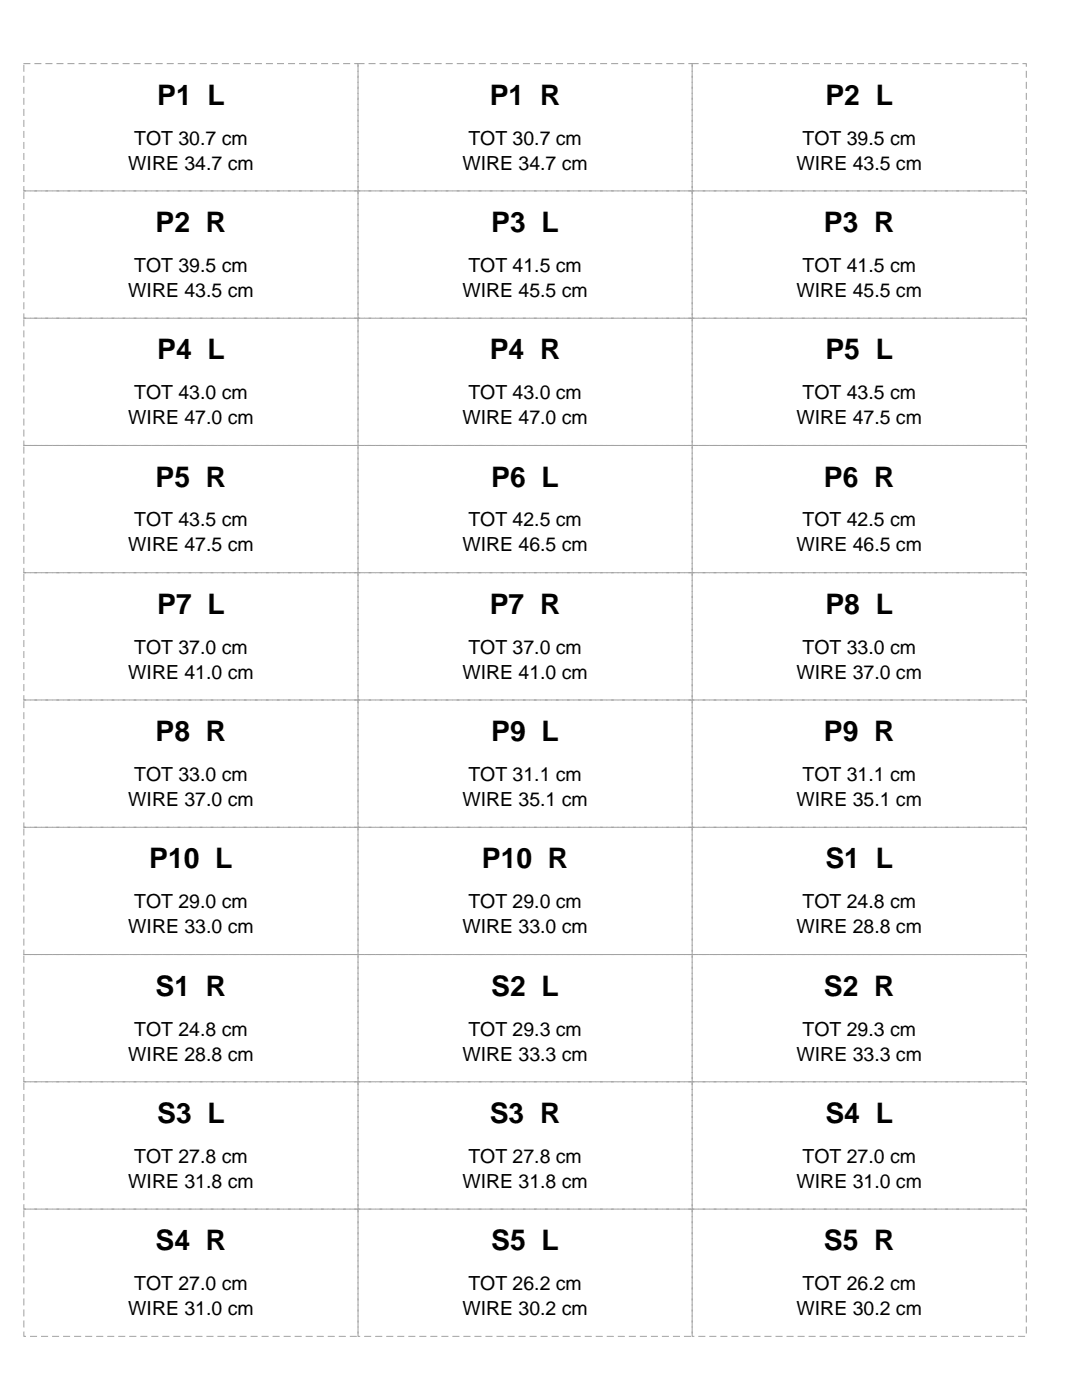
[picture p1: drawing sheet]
<svg xmlns="http://www.w3.org/2000/svg" width="216mm" height="279mm" viewBox="0 0 216 279" stroke-linecap="round" stroke-linejoin="round" font-family="sans-serif">
<defs><g id="words">
<g font-size="5.6">
<text x="31.4" y="20.9">P1 L</text>
<text x="97.7" y="20.9">P1 R</text>
<text x="164.7" y="20.9">P2 L</text>
<text x="31" y="46.3">P2 R</text>
<text x="98" y="46.3">P3 L</text>
<text x="164.4" y="46.3">P3 R</text>
<text x="31.4" y="71.7">P4 L</text>
<text x="97.7" y="71.7">P4 R</text>
<text x="164.7" y="71.7">P5 L</text>
<text x="31" y="97.1">P5 R</text>
<text x="98" y="97.1">P6 L</text>
<text x="164.4" y="97.1">P6 R</text>
<text x="31.4" y="122.5">P7 L</text>
<text x="97.7" y="122.5">P7 R</text>
<text x="164.7" y="122.5">P8 L</text>
<text x="31" y="147.9">P8 R</text>
<text x="98" y="147.9">P9 L</text>
<text x="164.4" y="147.9">P9 R</text>
<text x="29.8" y="173.3">P10 L</text>
<text x="96.1" y="173.3">P10 R</text>
<text x="164.7" y="173.3">S1 L</text>
<text x="31" y="198.7">S1 R</text>
<text x="98" y="198.7">S2 L</text>
<text x="164.4" y="198.7">S2 R</text>
<text x="31.4" y="224.1">S3 L</text>
<text x="97.7" y="224.1">S3 R</text>
<text x="164.7" y="224.1">S4 L</text>
<text x="31" y="249.5">S4 R</text>
<text x="98" y="249.5">S5 L</text>
<text x="164.4" y="249.5">S5 R</text>
</g>
<g font-size="3.9">
<text x="26.8" y="28.9">TOT 30.7 cm</text>
<text x="93.5" y="28.9">TOT 30.7 cm</text>
<text x="160.1" y="28.9">TOT 39.5 cm</text>
<text x="25.6" y="33.9">WIRE 34.7 cm</text>
<text x="92.3" y="33.9">WIRE 34.7 cm</text>
<text x="158.9" y="33.9">WIRE 43.5 cm</text>
<text x="25.6" y="59.3">WIRE 43.5 cm</text>
<text x="26.8" y="54.3">TOT 39.5 cm</text>
<text x="92.3" y="59.3">WIRE 45.5 cm</text>
<text x="93.5" y="54.3">TOT 41.5 cm</text>
<text x="158.9" y="59.3">WIRE 45.5 cm</text>
<text x="160.1" y="54.3">TOT 41.5 cm</text>
<text x="26.8" y="79.7">TOT 43.0 cm</text>
<text x="93.5" y="79.7">TOT 43.0 cm</text>
<text x="160.1" y="79.7">TOT 43.5 cm</text>
<text x="25.6" y="84.7">WIRE 47.0 cm</text>
<text x="92.3" y="84.7">WIRE 47.0 cm</text>
<text x="158.9" y="84.7">WIRE 47.5 cm</text>
<text x="26.8" y="105.1">TOT 43.5 cm</text>
<text x="93.5" y="105.1">TOT 42.5 cm</text>
<text x="160.1" y="105.1">TOT 42.5 cm</text>
<text x="25.6" y="110.1">WIRE 47.5 cm</text>
<text x="92.3" y="110.1">WIRE 46.5 cm</text>
<text x="158.9" y="110.1">WIRE 46.5 cm</text>
<text x="26.8" y="130.5">TOT 37.0 cm</text>
<text x="93.5" y="130.5">TOT 37.0 cm</text>
<text x="160.1" y="130.5">TOT 33.0 cm</text>
<text x="25.6" y="135.5">WIRE 41.0 cm</text>
<text x="92.3" y="135.5">WIRE 41.0 cm</text>
<text x="158.9" y="135.5">WIRE 37.0 cm</text>
<text x="26.8" y="155.9">TOT 33.0 cm</text>
<text x="93.5" y="155.9">TOT 31.1 cm</text>
<text x="160.1" y="155.9">TOT 31.1 cm</text>
<text x="25.6" y="160.9">WIRE 37.0 cm</text>
<text x="92.3" y="160.9">WIRE 35.1 cm</text>
<text x="158.9" y="160.9">WIRE 35.1 cm</text>
<text x="26.8" y="181.3">TOT 29.0 cm</text>
<text x="93.5" y="181.3">TOT 29.0 cm</text>
<text x="160.1" y="181.3">TOT 24.8 cm</text>
<text x="25.6" y="186.3">WIRE 33.0 cm</text>
<text x="92.3" y="186.3">WIRE 33.0 cm</text>
<text x="158.9" y="186.3">WIRE 28.8 cm</text>
<text x="26.8" y="206.7">TOT 24.8 cm</text>
<text x="93.5" y="206.7">TOT 29.3 cm</text>
<text x="160.1" y="206.7">TOT 29.3 cm</text>
<text x="25.6" y="211.7">WIRE 28.8 cm</text>
<text x="92.3" y="211.7">WIRE 33.3 cm</text>
<text x="158.9" y="211.7">WIRE 33.3 cm</text>
<text x="26.8" y="232.1">TOT 27.8 cm</text>
<text x="93.5" y="232.1">TOT 27.8 cm</text>
<text x="160.1" y="232.1">TOT 27.0 cm</text>
<text x="25.6" y="237.1">WIRE 31.8 cm</text>
<text x="92.3" y="237.1">WIRE 31.8 cm</text>
<text x="158.9" y="237.1">WIRE 31.0 cm</text>
<text x="26.8" y="257.5">TOT 27.0 cm</text>
<text x="93.5" y="257.5">TOT 26.2 cm</text>
<text x="160.1" y="257.5">TOT 26.2 cm</text>
<text x="25.6" y="262.5">WIRE 31.0 cm</text>
<text x="92.3" y="262.5">WIRE 30.2 cm</text>
<text x="158.9" y="262.5">WIRE 30.2 cm</text>
</g>
</g></defs>
<g fill="none" stroke="#a0a0a0" stroke-width=".2" stroke-dasharray="1.2 1">
<path d="M4.8 12.7h66.6v25.4h-66.6zM71.4 12.7h66.7v25.4h-66.7zM138.1 12.7h66.7v25.4h-66.7zM4.8 38.1h66.6v25.4h-66.6zM71.4 38.1h66.7v25.4h-66.7zM138.1 38.1h66.7v25.4h-66.7zM4.8 63.5h66.6v25.4h-66.6zM71.4 63.5h66.7v25.4h-66.7zM138.1 63.5h66.7v25.4h-66.7zM4.8 88.9h66.6v25.4h-66.6zM71.4 88.9h66.7v25.4h-66.7zM138.1 88.9h66.7v25.4h-66.7z"/>
<path d="M4.8 114.3h66.6v25.4h-66.6zM71.4 114.3h66.7v25.4h-66.7zM138.1 114.3h66.7v25.4h-66.7zM4.8 139.7h66.6v25.4h-66.6zM71.4 139.7h66.7v25.4h-66.7zM138.1 139.7h66.7v25.4h-66.7zM4.8 165.1h66.6v25.4h-66.6zM71.4 165.1h66.7v25.4h-66.7zM138.1 165.1h66.7v25.4h-66.7zM4.8 190.5h66.6v25.4h-66.6zM71.4 190.5h66.7v25.4h-66.7zM138.1 190.5h66.7v25.4h-66.7z"/>
<path d="M4.8 215.9h66.6v25.4h-66.6zM71.4 215.9h66.7v25.4h-66.7zM138.1 215.9h66.7v25.4h-66.7zM4.8 241.3h66.6v25.4h-66.6zM71.4 241.3h66.7v25.4h-66.7zM138.1 241.3h66.7v25.4h-66.7z"/>
</g>
<use href="#words"/>
</svg>
